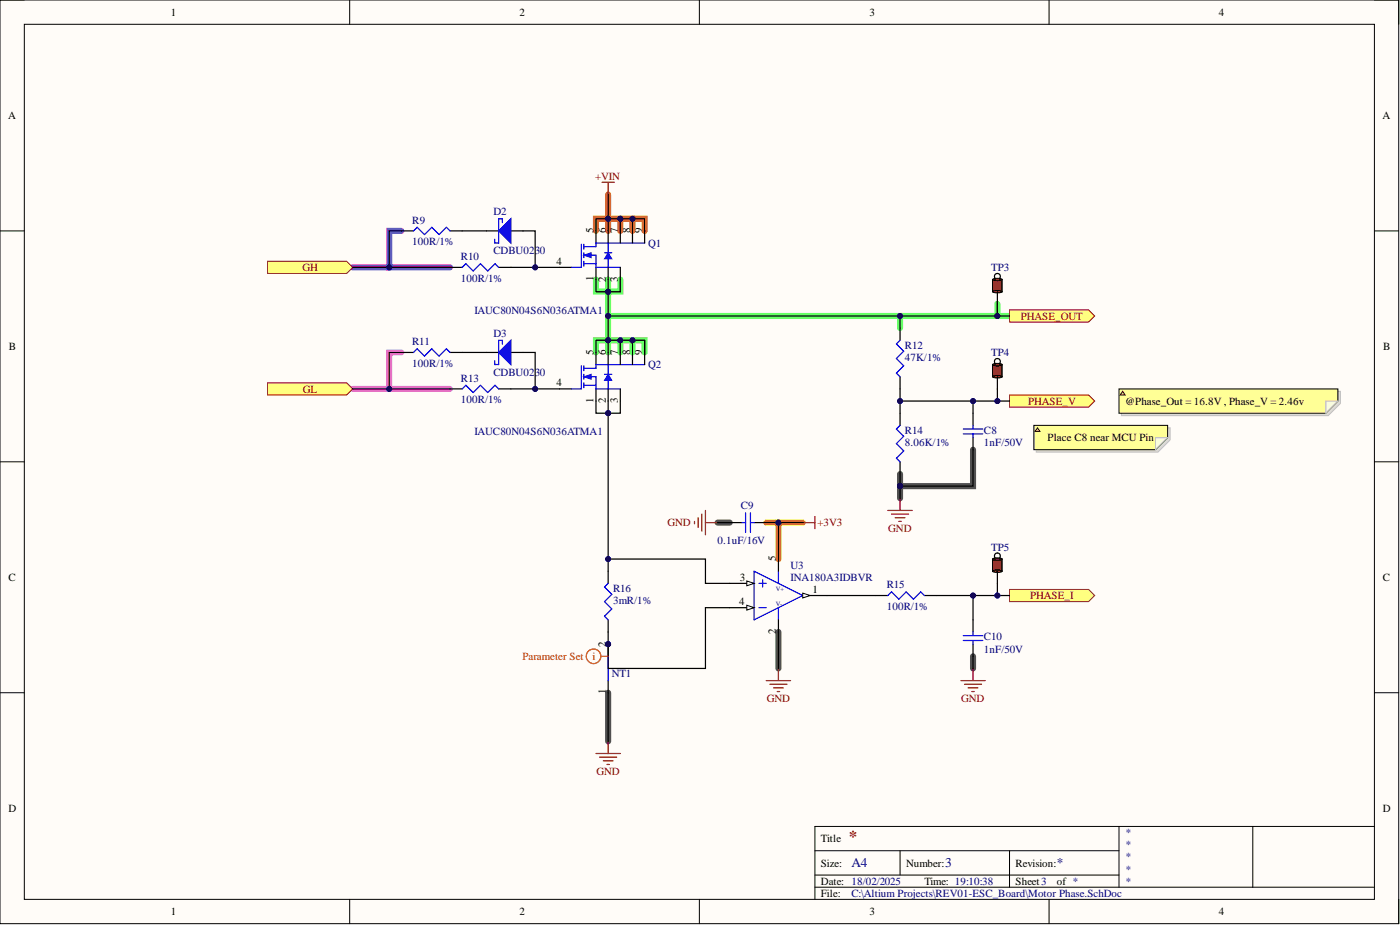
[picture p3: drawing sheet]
<svg xmlns="http://www.w3.org/2000/svg" width="292mm" height="193mm" viewBox="0 0 292 193" stroke-linecap="round" stroke-linejoin="round" font-family="sans-serif">
<defs><g id="words">
<text font-size="3.5" fill="#800000" x="177.1" y="175.7">*</text>
<g font-size="2.8" fill="#000080">
<text x="177.6" y="180.9">A4</text>
<text x="197.2" y="180.9">3</text>
<text x="220.5" y="180.9">*</text>
</g>
<g font-size="2.3">
<text x="35.6" y="3.3">1</text>
<text x="108.4" y="3.3">2</text>
<text x="181.4" y="3.3">3</text>
<text x="254.3" y="3.3">4</text>
<text x="1.7" y="24.8">A</text>
<text x="288.5" y="24.8">A</text>
<text x="123.8" y="48.7" transform="rotate(-90 123.8 48.7)">5</text>
<text x="126.4" y="48.7" transform="rotate(-90 126.4 48.7)">6</text>
<text x="128.9" y="48.7" transform="rotate(-90 128.9 48.7)">7</text>
<text x="131.5" y="48.7" transform="rotate(-90 131.5 48.7)">8</text>
<text x="134" y="48.7" transform="rotate(-90 134 48.7)">9</text>
<text x="116.1" y="55.3">4</text>
<text x="123.8" y="58.7" transform="rotate(-90 123.8 58.7)">1</text>
<text x="126.4" y="58.8" transform="rotate(-90 126.4 58.8)">2</text>
<text x="128.9" y="58.7" transform="rotate(-90 128.9 58.7)">3</text>
<text x="1.9" y="73">B</text>
<text x="123.8" y="74" transform="rotate(-90 123.8 74)">5</text>
<text x="126.4" y="74" transform="rotate(-90 126.4 74)">6</text>
<text x="128.9" y="74" transform="rotate(-90 128.9 74)">7</text>
<text x="131.5" y="74" transform="rotate(-90 131.5 74)">8</text>
<text x="134" y="74" transform="rotate(-90 134 74)">9</text>
<text x="288.6" y="73">B</text>
<text x="116.1" y="80.6">4</text>
<text x="123.8" y="84" transform="rotate(-90 123.8 84)">1</text>
<text x="126.4" y="84.2" transform="rotate(-90 126.4 84.2)">2</text>
<text x="128.9" y="84.1" transform="rotate(-90 128.9 84.1)">3</text>
<text x="234.7" y="84.4">@Phase_Out = 16.8V , Phase_V = 2.46v</text>
<text x="218.6" y="92">Place C8 near MCU Pin</text>
<text x="161.9" y="117.1" transform="rotate(-90 161.9 117.1)">5</text>
<text x="1.8" y="121.2">C</text>
<text x="154.4" y="121.2">3</text>
<text x="169.5" y="123.7">1</text>
<text x="288.5" y="121.2">C</text>
<text x="154.2" y="126.3">4</text>
<text x="126.4" y="134.9" transform="rotate(-90 126.4 134.9)">2</text>
<text x="161.9" y="132.3" transform="rotate(-90 161.9 132.3)">2</text>
<text x="126.4" y="144.9" transform="rotate(-90 126.4 144.9)">1</text>
<text x="1.8" y="169.4">D</text>
<text x="288.5" y="169.4">D</text>
<text x="171.3" y="175.7">Title</text>
<text x="171.3" y="180.8">Size:</text>
<text x="171.3" y="184.6">Date: 18/02/2025</text>
<text x="189.1" y="180.8">Number:</text>
<text x="192.9" y="184.6">Time: 19:10:38</text>
<text x="211.9" y="180.8">Revision:</text>
<text x="211.9" y="184.6">Sheet3</text>
<text x="220.5" y="184.6">of *</text>
<text x="35.6" y="190.9">1</text>
<text x="108.4" y="190.9">2</text>
<text x="171.3" y="187.1">File:</text>
<text x="181.4" y="190.9">3</text>
<text x="254.3" y="190.9">4</text>
</g>
<g font-size="2.3" fill="#800000">
<text x="124.2" y="37.5">+VIN</text>
<text x="63.1" y="56.5">GH</text>
<text x="213" y="66.7">PHASE_OUT</text>
<text x="63.2" y="81.9">GL</text>
<text x="214.5" y="84.4">PHASE_V</text>
<text x="139.2" y="109.8">GND</text>
<text x="170.5" y="109.8">+3V3</text>
<text x="185.3" y="111.1">GND</text>
<text x="214.9" y="125">PHASE_I</text>
<text x="160" y="146.5">GND</text>
<text x="200.6" y="146.5">GND</text>
<text x="124.4" y="161.8">GND</text>
</g>
<g font-size="2.3" fill="#000080">
<text x="86" y="46.7">R9</text>
<text x="102.9" y="44.9">D2</text>
<text x="86" y="51.2">100R/1%</text>
<text x="102.9" y="53">CDBU0230</text>
<text x="135.3" y="51.5">Q1</text>
<text x="96.2" y="58.8">100R/1%</text>
<text x="96.2" y="54.3">R10</text>
<text x="206.8" y="56.5">TP3</text>
<text x="99" y="65.4">IAUC80N04S6N036ATMA1</text>
<text x="102.9" y="70.2">D3</text>
<text x="86" y="76.6">100R/1%</text>
<text x="86" y="72">R11</text>
<text x="135.3" y="76.8">Q2</text>
<text x="188.8" y="75.3">47K/1%</text>
<text x="188.8" y="72.8">R12</text>
<text x="206.8" y="74.3">TP4</text>
<text x="96.2" y="79.6">R13</text>
<text x="102.9" y="78.3">CDBU0230</text>
<text x="96.2" y="84.2">100R/1%</text>
<text x="99" y="90.8">IAUC80N04S6N036ATMA1</text>
<text x="188.8" y="93">8.06K/1%</text>
<text x="188.8" y="90.5">R14</text>
<text x="205.3" y="93">1nF/50V</text>
<text x="205.3" y="90.5">C8</text>
<text x="154.5" y="106.2">C9</text>
<text x="149.7" y="113.6">0.1uF/16V</text>
<text x="165" y="118.7">U3</text>
<text x="206.8" y="114.9">TP5</text>
<text x="127.9" y="123.5">R16</text>
<text x="165" y="121.2">INA180A3IDBVR</text>
<text x="185" y="122.7">R15</text>
<text x="127.9" y="126">3mR/1%</text>
<text x="185" y="127.3">100R/1%</text>
<text x="205.3" y="136.2">1nF/50V</text>
<text x="205.3" y="133.6">C10</text>
<text x="127.6" y="141.2">NT1</text>
<text x="234.7" y="174.4">*</text>
<text x="234.7" y="177">*</text>
<text x="234.7" y="179.5">*</text>
<text x="234.7" y="182">*</text>
<text x="234.7" y="184.6">*</text>
<text x="177.6" y="187.1">C:\Altium Projects\REV01-ESC_Board\Motor Phase.SchDoc</text>
</g>
<g font-size="2.3" fill="#f00">
<text x="109" y="137.7">Parameter Set</text>
<text x="123.6" y="137.7">i</text>
</g>
<g font-size="1.4" fill="#000080">
<text x="161.9" y="123.3">V+</text>
<text x="161.9" y="126.3">V-</text>
</g>
</g></defs>
<path d="M0 0h291.8v192.7h-291.8z" fill-rule="evenodd" fill="#fffcf8"/>
<path d="M0 0h291.8v192.7h-291.8z" fill="none" stroke="#000" stroke-width=".21"/>
<path d="M5.1 5.1h281.7v182.5h-281.7z" fill-rule="evenodd" fill="#fffcf8"/>
<g fill="none" stroke="#000" stroke-width=".21">
<path d="M0 0h5.1M73 0v5.1M145.9 0v5.1M218.9 0v5.1M286.8 0h5v5.1M5.1 5.1h281.7v182.5h-281.7zM0 48.2h5.1M286.8 48.2h5M0 96.3h5.1M286.8 96.3h5M0 144.5h5.1M286.8 144.5h5"/>
<path d="M170 177.5h63.5M187.8 177.5v5.1M210.6 177.5v7.6M233.5 172.4v12.7M261.4 172.4v12.7M286.8 172.4h-116.8v15.2M73 187.6v5.1M145.9 187.6v5.1M170 185.1h116.8M170 182.6h63.5M218.9 187.6v5.1M291.8 187.6v5.1"/>
</g>
<path d="M124.3 58.3v2.5h5.1v-2.5M126.9 58.3v15.2M124.3 73.5v-2.5h10.2v2.5M126.9 65.9h60.9v2.6M129.4 71v2.5M132 71v2.5M187.8 65.9h22.8M208.1 63.4v2.5" fill="none" stroke="#6f6" stroke-width="1.3"/>
<path d="M83.7 73.5h-2.5v7.6h12.7M73.6 81.1h7.6" fill="none" stroke="#ff6eff" stroke-width="1.3"/>
<path d="M73.6 55.8h7.6M83.7 48.2h-2.5v7.6h12.7" fill="none" stroke="#90f" stroke-width="1.3"/>
<path d="M124.3 48.2v-2.6h2.6v2.6M126.9 40.6v5h2.5M129.4 45.6h2.6v2.6M129.4 45.6v2.6M132 45.6h2.5v2.6" fill="none" stroke="#fd6a11" stroke-width="1.3"/>
<path d="M187.8 98.9v5.1M203 93.8v7.6h-15.2M149.7 109h2.6M162.4 131.8v7.6M203 136.9v2.5M126.9 144.5v10.2" fill="none" stroke="#505050" stroke-width="1.3"/>
<path d="M159.9 109h2.5M167.5 109h-5.1v7.6" fill="none" stroke="#f6b900" stroke-width="1.3"/>
<path d="M116.7 55.8h2.6M124.3 48.2v2.5M124.3 55.8v2.5" fill="none" stroke="#000" stroke-width=".25"/>
<path d="M119.3 55.8h2M121.3 51v4.8M121.8 51.5h2.5M121.8 53.2h2.5v2.6M121.8 55h2.5M121.8 51v1M121.8 52.7v1M121.8 54.5v1" fill="none" stroke="#00f" stroke-width=".25"/>
<path d="M121.8 53.2l1.5-.5v1z" fill="#00f"/>
<path d="M121.8 53.2l1.5-.5v1z" fill="none" stroke="#00f" stroke-width=".21"/>
<path d="M124.3 50.7v.8M124.3 55.8h5.1" fill="none" stroke="#00f" stroke-width=".25"/>
<path d="M126.9 52.7l.7 1.3h-1.5z" fill="#00f"/>
<path d="M126.9 52.7l.7 1.3h-1.5z" fill="none" stroke="#00f" stroke-width=".21"/>
<path d="M124.3 50.7h10.2M126.1 52.7h1.5M126.9 50.7v2M126.9 54v1.8M121.3 76.3v4.8M121.8 76.8h2.5M121.8 78.6h2.5v2.5M121.8 76.3v1M121.8 78.1v1M121.8 79.9v1M119.3 81.1h2M121.8 80.4h2.5" fill="none" stroke="#00f" stroke-width=".25"/>
<path d="M126.9 48.2v2.5M126.9 55.8v2.5M129.4 48.2v2.5M129.4 55.8v2.5M132 48.2v2.5M134.5 48.2v2.5M124.3 73.5v2.6M116.7 81.1h2.6M124.3 81.1v2.6" fill="none" stroke="#000" stroke-width=".25"/>
<path d="M121.8 78.6l1.5-.5v1z" fill="#00f"/>
<path d="M121.8 78.6l1.5-.5v1z" fill="none" stroke="#00f" stroke-width=".21"/>
<path d="M124.3 76.1v.7M124.3 81.1h5.1" fill="none" stroke="#00f" stroke-width=".25"/>
<path d="M126.9 78.1l.7 1.3h-1.5z" fill="#00f"/>
<path d="M126.9 78.1l.7 1.3h-1.5z" fill="none" stroke="#00f" stroke-width=".21"/>
<g fill="none" stroke="#00f" stroke-width=".25">
<path d="M86.3 48.2l.7-.8 1.6 1.5 1.5-1.5 1.5 1.5 1.5-1.5 .8 .8M96.4 55.8l.8-.8 1.5 1.5 1.5-1.5 1.6 1.5 1.5-1.5 .7 .8M86.3 73.5l.7-.7 1.6 1.5 1.5-1.5 1.5 1.5 1.5-1.5 .8 .7M124.3 76.1h10.2M126.1 78.1h1.5M126.9 76.1v2M126.9 79.4v1.7M96.4 81.1l.8-.7 1.5 1.5 1.5-1.5 1.6 1.5 1.5-1.5 .7 .7M157.3 119.2l10.2 5-10.2 5.1zM162.4 119.2v2.5M158.4 126.8h1.5M158.4 121.7h1.5"/>
<path d="M159.1 120.9v1.6M162.4 126.8v2.5"/>
</g>
<g fill="none" stroke="#000" stroke-width=".25">
<path d="M83.7 48.2h2.6M93.9 55.8h2.5M93.9 48.2h2.5M104 55.8h2.6M83.7 73.5h2.6M93.9 73.5h2.5M126.9 73.5v2.6M129.4 73.5v2.6M132 73.5v2.6M134.5 73.5v2.6M93.9 81.1h2.5M104 81.1h2.6"/>
<path d="M126.9 81.1v2.6M129.4 81.1v2.6M152.3 126.8h5"/>
</g>
<path d="M155.8 126.3l1.5 .5-1.5 .5z" fill="#f8fcff"/>
<path d="M155.8 126.3l1.5 .5-1.5 .5z" fill="none" stroke="#000" stroke-width=".21"/>
<path d="M152.3 121.7h5" fill="none" stroke="#000" stroke-width=".25"/>
<path d="M155.8 121.2l1.5 .5-1.5 .5z" fill="#f8fcff"/>
<path d="M155.8 121.2l1.5 .5-1.5 .5z" fill="none" stroke="#000" stroke-width=".21"/>
<path d="M162.4 116.6v2.6M162.4 129.3v2.5M167.5 124.2h5.1" fill="none" stroke="#000" stroke-width=".25"/>
<path d="M167.5 123.7l1.5 .5-1.5 .5z" fill="#f8fcff"/>
<path d="M167.5 123.7l1.5 .5-1.5 .5z" fill="none" stroke="#000" stroke-width=".21"/>
<path d="M126.9 119.2v2.5M126.9 129.3v2.5" fill="none" stroke="#000" stroke-width=".25"/>
<path d="M126.9 121.7l-.8 .8 1.5 1.5-1.5 1.5 1.5 1.5-1.5 1.5 .8 .8" fill="none" stroke="#00f" stroke-width=".25"/>
<circle cx="126.9" cy="134.4" r=".51" fill="#000080"/>
<circle cx="126.9" cy="134.4" r=".51" fill="none" stroke="#000080" stroke-width=".21"/>
<path d="M126.9 134.4v2.5M126.9 142v2.5" fill="none" stroke="#000" stroke-width=".25"/>
<circle cx="126.9" cy="134.4" r=".51" fill="#000080"/>
<circle cx="126.9" cy="134.4" r=".51" fill="none" stroke="#000080" stroke-width=".21"/>
<path d="M154.8 109h.8M155.6 107v4.1M156.6 107v4.1M156.6 109h.7M126.9 136.9v5.1M185.3 124.2l.7-.7 1.5 1.5 1.6-1.5 1.5 1.5 1.5-1.5 .8 .7M201 132.6h4M201 133.6h4M203 131.8v.8M203 133.6v.8" fill="none" stroke="#00f" stroke-width=".25"/>
<g fill="none" stroke="#800000" stroke-width=".25">
<path d="M144.9 108.8v.5M145.7 108v2M146.4 107.2v3.6M147.2 106.5v5.1M147.2 109h2.5M167.5 109h2.5M170 107.8v2.5M162.4 139.4v2.6M203 139.4v2.6M124.3 157.2h5.1M125.1 158h3.6M125.9 158.7h2"/>
<path d="M126.6 159.5h.5M126.9 154.7v2.5M159.9 142h5.1M160.6 142.7h3.6M161.4 143.5h2M162.2 144.3h.5M200.5 142h5.1M201.2 142.7h3.6M202 143.5h2M202.8 144.3h.5"/>
</g>
<path d="M152.3 109h2.5M157.3 109h2.6M182.7 124.2h2.6M192.9 124.2h2.5M203 129.3v2.5M203 134.4v2.5" fill="none" stroke="#000" stroke-width=".25"/>
<path d="M55.8 54.5h16.5l1.3 1.3-1.3 1.2h-16.5z" fill-rule="evenodd" fill="#ffff80"/>
<path d="M55.8 54.5h16.5l1.3 1.3-1.3 1.2h-16.5z" fill="none" stroke="#800000" stroke-width=".21"/>
<path d="M55.8 79.9h16.5l1.3 1.2-1.3 1.3h-16.5z" fill-rule="evenodd" fill="#ffff80"/>
<path d="M55.8 79.9h16.5l1.3 1.2-1.3 1.3h-16.5z" fill="none" stroke="#800000" stroke-width=".21"/>
<path d="M125.6 38h2.6M126.9 38v2.6M185.3 106.5h5M186 107.2h3.6M186.8 108h2M187.5 108.8h.5M187.8 104v2.5" fill="none" stroke="#800000" stroke-width=".25"/>
<path d="M203 86.2v2.5M203 91.3v2.5" fill="none" stroke="#000" stroke-width=".25"/>
<path d="M201 89.5h4M201 90.5h4M203 88.7v.8M203 90.5v.8" fill="none" stroke="#00f" stroke-width=".25"/>
<path d="M210.6 64.7h16.5l1.3 1.2-1.3 1.3h-16.5z" fill-rule="evenodd" fill="#ffff80"/>
<path d="M210.6 64.7h16.5l1.3 1.2-1.3 1.3h-16.5z" fill="none" stroke="#800000" stroke-width=".21"/>
<path d="M210.6 123h16.5l1.3 1.2-1.3 1.3h-16.5z" fill-rule="evenodd" fill="#ffff80"/>
<path d="M210.6 123h16.5l1.3 1.2-1.3 1.3h-16.5z" fill="none" stroke="#800000" stroke-width=".21"/>
<path d="M210.6 82.4h16.5l1.3 1.3-1.3 1.2h-16.5z" fill-rule="evenodd" fill="#ffff80"/>
<path d="M210.6 82.4h16.5l1.3 1.3-1.3 1.2h-16.5z" fill="none" stroke="#800000" stroke-width=".21"/>
<path d="M207.1 58.3h2v2.5h-2z" fill-rule="evenodd" fill="#900"/>
<path d="M207.1 58.3h2v2.5h-2z" fill="none" stroke="#000" stroke-width=".21"/>
<path d="M207.2 60.8l.9-.2 1 .2a2.16 2.16 0 0 1-2 0z" fill="#900"/>
<path d="M207.2 60.8l.9-.2 1 .2a2.16 2.16 0 0 1-2 0z" fill="none" stroke="#000" stroke-width=".21"/>
<path d="M207.2 58.2l.9-.1 1 .2a2.16 2.16 0 0 1-2 0z" fill="#900"/>
<path d="M207.2 58.2l.9-.1 1 .2a2.16 2.16 0 0 1-2 0z" fill="none" stroke="#000" stroke-width=".21"/>
<path d="M207.6 58.3v-.9l.5-.4 .4 .2 .2 .3-.1 .8M208.1 60.8v2.6" fill="none" stroke="#000" stroke-width=".25"/>
<path d="M207.1 116.6h2v2.6h-2z" fill-rule="evenodd" fill="#900"/>
<path d="M207.1 116.6h2v2.6h-2z" fill="none" stroke="#000" stroke-width=".21"/>
<path d="M207.2 119.1l.9-.2 1 .3a2.16 2.16 0 0 1-2 0z" fill="#900"/>
<path d="M207.2 119.1l.9-.2 1 .3a2.16 2.16 0 0 1-2 0z" fill="none" stroke="#000" stroke-width=".21"/>
<path d="M207.2 116.5l.9-.1 1 .2a2.16 2.16 0 0 1-2 0z" fill="#900"/>
<path d="M207.2 116.5l.9-.1 1 .2a2.16 2.16 0 0 1-2 0z" fill="none" stroke="#000" stroke-width=".21"/>
<path d="M207.6 116.6v-.9l.5-.3 .4 .1 .2 .3-.1 .8M208.1 119.2v2.5" fill="none" stroke="#000" stroke-width=".25"/>
<path d="M207.1 76.1h2v2.5h-2z" fill-rule="evenodd" fill="#900"/>
<path d="M207.1 76.1h2v2.5h-2z" fill="none" stroke="#000" stroke-width=".21"/>
<path d="M207.2 78.5l.9-.2 1 .3a2.16 2.16 0 0 1-2 0z" fill="#900"/>
<path d="M207.2 78.5l.9-.2 1 .3a2.16 2.16 0 0 1-2 0z" fill="none" stroke="#000" stroke-width=".21"/>
<path d="M207.2 76l.9-.2 1 .3a2.16 2.16 0 0 1-2 0z" fill="#900"/>
<path d="M207.2 76l.9-.2 1 .3a2.16 2.16 0 0 1-2 0z" fill="none" stroke="#000" stroke-width=".21"/>
<path d="M101.5 48.2h2.5M106.6 48.2h2.5M187.8 68.5v2.5M187.8 78.6v2.5M207.6 76.1v-1l.5-.3 .4 .1 .2 .3-.1 .9M208.1 78.6v2.5M187.8 86.2v2.5M187.8 96.3v2.6" fill="none" stroke="#000" stroke-width=".25"/>
<path d="M187.8 71l-.8 .8 1.6 1.5-1.6 1.5 1.6 1.5-1.6 1.5 .8 .8M187.8 88.7l-.8 .8 1.6 1.5-1.6 1.5 1.6 1.6-1.6 1.5 .8 .7" fill="none" stroke="#00f" stroke-width=".25"/>
<path d="M104 48.2l2.6-2.6v5.1z" fill="#00f"/>
<path d="M104 45.6l.8 .1v.7M104 48.2l2.6-2.6v5.1zM104 45.6v5.1h-.8v-.8" fill="none" stroke="#00f" stroke-width=".25"/>
<path d="M101.5 73.5h2.5M106.6 73.5h2.5" fill="none" stroke="#000" stroke-width=".25"/>
<path d="M104 73.5l2.6-2.5v5.1z" fill="#00f"/>
<path d="M104 71h.8v.8M104 73.5l2.6-2.5v5.1zM104 71v5.1l-.8-.1v-.7" fill="none" stroke="#00f" stroke-width=".25"/>
<path d="M208.1 63.4v2.5" fill="none" stroke="#000" stroke-width=".25"/>
<circle cx="208.1" cy="65.9" r=".51" fill="#000080"/>
<circle cx="208.1" cy="65.9" r=".51" fill="none" stroke="#000080" stroke-width=".21"/>
<path d="M73.6 81.1h7.6" fill="none" stroke="#000" stroke-width=".25"/>
<circle cx="81.2" cy="81.1" r=".51" fill="#000080"/>
<circle cx="81.2" cy="81.1" r=".51" fill="none" stroke="#000080" stroke-width=".21"/>
<path d="M73.6 55.8h7.6" fill="none" stroke="#000" stroke-width=".25"/>
<circle cx="81.2" cy="55.8" r=".51" fill="#000080"/>
<circle cx="81.2" cy="55.8" r=".51" fill="none" stroke="#000080" stroke-width=".21"/>
<path d="M83.7 73.5h-2.5v7.6h12.7" fill="none" stroke="#000" stroke-width=".25"/>
<circle cx="81.2" cy="81.1" r=".51" fill="#000080"/>
<circle cx="81.2" cy="81.1" r=".51" fill="none" stroke="#000080" stroke-width=".21"/>
<path d="M83.7 48.2h-2.5v7.6h12.7" fill="none" stroke="#000" stroke-width=".25"/>
<circle cx="81.2" cy="55.8" r=".51" fill="#000080"/>
<circle cx="81.2" cy="55.8" r=".51" fill="none" stroke="#000080" stroke-width=".21"/>
<path d="M96.4 48.2h5.1M96.4 73.5h5.1M106.6 81.1h10.1" fill="none" stroke="#000" stroke-width=".25"/>
<circle cx="111.7" cy="81.1" r=".51" fill="#000080"/>
<circle cx="111.7" cy="81.1" r=".51" fill="none" stroke="#000080" stroke-width=".21"/>
<path d="M106.6 55.8h10.1" fill="none" stroke="#000" stroke-width=".25"/>
<circle cx="111.7" cy="55.8" r=".51" fill="#000080"/>
<circle cx="111.7" cy="55.8" r=".51" fill="none" stroke="#000080" stroke-width=".21"/>
<path d="M109.1 73.5h2.6v7.6" fill="none" stroke="#000" stroke-width=".25"/>
<circle cx="111.7" cy="81.1" r=".51" fill="#000080"/>
<circle cx="111.7" cy="81.1" r=".51" fill="none" stroke="#000080" stroke-width=".21"/>
<path d="M109.1 48.2h2.6v7.6" fill="none" stroke="#000" stroke-width=".25"/>
<circle cx="111.7" cy="55.8" r=".51" fill="#000080"/>
<circle cx="111.7" cy="55.8" r=".51" fill="none" stroke="#000080" stroke-width=".21"/>
<path d="M124.3 83.7v2.5h5.1v-2.5" fill="none" stroke="#000" stroke-width=".25"/>
<circle cx="126.9" cy="86.2" r=".51" fill="#000080"/>
<circle cx="126.9" cy="86.2" r=".51" fill="none" stroke="#000080" stroke-width=".21"/>
<path d="M124.3 73.5v-2.5h10.2v2.5" fill="none" stroke="#000" stroke-width=".25"/>
<circle cx="132" cy="71" r=".51" fill="#000080"/>
<circle cx="132" cy="71" r=".51" fill="none" stroke="#000080" stroke-width=".21"/>
<circle cx="129.4" cy="71" r=".51" fill="#000080"/>
<circle cx="129.4" cy="71" r=".51" fill="none" stroke="#000080" stroke-width=".21"/>
<circle cx="126.9" cy="71" r=".51" fill="#000080"/>
<circle cx="126.9" cy="71" r=".51" fill="none" stroke="#000080" stroke-width=".21"/>
<path d="M124.3 58.3v2.5h5.1v-2.5" fill="none" stroke="#000" stroke-width=".25"/>
<circle cx="126.9" cy="60.8" r=".51" fill="#000080"/>
<circle cx="126.9" cy="60.8" r=".51" fill="none" stroke="#000080" stroke-width=".21"/>
<path d="M124.3 48.2v-2.6h2.6v2.6" fill="none" stroke="#000" stroke-width=".25"/>
<circle cx="126.9" cy="45.6" r=".51" fill="#000080"/>
<circle cx="126.9" cy="45.6" r=".51" fill="none" stroke="#000080" stroke-width=".21"/>
<path d="M152.3 126.8h-5.1v12.6h-20.3v-7.6" fill="none" stroke="#000" stroke-width=".25"/>
<circle cx="126.9" cy="134.4" r=".51" fill="#000080"/>
<circle cx="126.9" cy="134.4" r=".51" fill="none" stroke="#000080" stroke-width=".21"/>
<path d="M126.9 116.6h20.3v5.1h5.1" fill="none" stroke="#000" stroke-width=".25"/>
<circle cx="126.9" cy="116.6" r=".51" fill="#000080"/>
<circle cx="126.9" cy="116.6" r=".51" fill="none" stroke="#000080" stroke-width=".21"/>
<path d="M126.9 65.9h60.9v2.6" fill="none" stroke="#000" stroke-width=".25"/>
<circle cx="126.9" cy="65.9" r=".51" fill="#000080"/>
<circle cx="126.9" cy="65.9" r=".51" fill="none" stroke="#000080" stroke-width=".21"/>
<circle cx="187.8" cy="65.9" r=".51" fill="#000080"/>
<circle cx="187.8" cy="65.9" r=".51" fill="none" stroke="#000080" stroke-width=".21"/>
<path d="M126.9 45.6h2.5" fill="none" stroke="#000" stroke-width=".25"/>
<circle cx="129.4" cy="45.6" r=".51" fill="#000080"/>
<circle cx="129.4" cy="45.6" r=".51" fill="none" stroke="#000080" stroke-width=".21"/>
<circle cx="126.9" cy="45.6" r=".51" fill="#000080"/>
<circle cx="126.9" cy="45.6" r=".51" fill="none" stroke="#000080" stroke-width=".21"/>
<path d="M129.4 45.6h2.6v2.6" fill="none" stroke="#000" stroke-width=".25"/>
<circle cx="132" cy="45.6" r=".51" fill="#000080"/>
<circle cx="132" cy="45.6" r=".51" fill="none" stroke="#000080" stroke-width=".21"/>
<circle cx="129.4" cy="45.6" r=".51" fill="#000080"/>
<circle cx="129.4" cy="45.6" r=".51" fill="none" stroke="#000080" stroke-width=".21"/>
<path d="M132 45.6h2.5v2.6" fill="none" stroke="#000" stroke-width=".25"/>
<circle cx="132" cy="45.6" r=".51" fill="#000080"/>
<circle cx="132" cy="45.6" r=".51" fill="none" stroke="#000080" stroke-width=".21"/>
<path d="M149.7 109h2.6M159.9 109h2.5" fill="none" stroke="#000" stroke-width=".25"/>
<circle cx="162.4" cy="109" r=".51" fill="#000080"/>
<circle cx="162.4" cy="109" r=".51" fill="none" stroke="#000080" stroke-width=".21"/>
<path d="M167.5 109h-5.1v7.6" fill="none" stroke="#000" stroke-width=".25"/>
<circle cx="162.4" cy="109" r=".51" fill="#000080"/>
<circle cx="162.4" cy="109" r=".51" fill="none" stroke="#000080" stroke-width=".21"/>
<path d="M203 93.8v7.6h-15.2M172.6 124.2h10.1" fill="none" stroke="#000" stroke-width=".25"/>
<circle cx="187.8" cy="101.4" r=".51" fill="#000080"/>
<circle cx="187.8" cy="101.4" r=".51" fill="none" stroke="#000080" stroke-width=".21"/>
<path d="M187.8 83.7h22.8" fill="none" stroke="#000" stroke-width=".25"/>
<circle cx="187.8" cy="83.7" r=".51" fill="#000080"/>
<circle cx="187.8" cy="83.7" r=".51" fill="none" stroke="#000080" stroke-width=".21"/>
<circle cx="203" cy="83.7" r=".51" fill="#000080"/>
<circle cx="203" cy="83.7" r=".51" fill="none" stroke="#000080" stroke-width=".21"/>
<circle cx="208.1" cy="83.7" r=".51" fill="#000080"/>
<circle cx="208.1" cy="83.7" r=".51" fill="none" stroke="#000080" stroke-width=".21"/>
<path d="M187.8 65.9h22.8" fill="none" stroke="#000" stroke-width=".25"/>
<circle cx="187.8" cy="65.9" r=".51" fill="#000080"/>
<circle cx="187.8" cy="65.9" r=".51" fill="none" stroke="#000080" stroke-width=".21"/>
<circle cx="208.1" cy="65.9" r=".51" fill="#000080"/>
<circle cx="208.1" cy="65.9" r=".51" fill="none" stroke="#000080" stroke-width=".21"/>
<path d="M195.4 124.2h7.6v5.1" fill="none" stroke="#000" stroke-width=".25"/>
<circle cx="203" cy="124.2" r=".51" fill="#000080"/>
<circle cx="203" cy="124.2" r=".51" fill="none" stroke="#000080" stroke-width=".21"/>
<path d="M203 124.2h7.6" fill="none" stroke="#000" stroke-width=".25"/>
<circle cx="203" cy="124.2" r=".51" fill="#000080"/>
<circle cx="203" cy="124.2" r=".51" fill="none" stroke="#000080" stroke-width=".21"/>
<circle cx="208.1" cy="124.2" r=".51" fill="#000080"/>
<circle cx="208.1" cy="124.2" r=".51" fill="none" stroke="#000080" stroke-width=".21"/>
<path d="M126.9 86.2v33M126.9 144.5v10.2" fill="none" stroke="#000" stroke-width=".25"/>
<circle cx="126.9" cy="86.2" r=".51" fill="#000080"/>
<circle cx="126.9" cy="86.2" r=".51" fill="none" stroke="#000080" stroke-width=".21"/>
<circle cx="126.9" cy="116.6" r=".51" fill="#000080"/>
<circle cx="126.9" cy="116.6" r=".51" fill="none" stroke="#000080" stroke-width=".21"/>
<path d="M126.9 83.7v2.5" fill="none" stroke="#000" stroke-width=".25"/>
<circle cx="126.9" cy="86.2" r=".51" fill="#000080"/>
<circle cx="126.9" cy="86.2" r=".51" fill="none" stroke="#000080" stroke-width=".21"/>
<path d="M126.9 71v2.5" fill="none" stroke="#000" stroke-width=".25"/>
<circle cx="126.9" cy="71" r=".51" fill="#000080"/>
<circle cx="126.9" cy="71" r=".51" fill="none" stroke="#000080" stroke-width=".21"/>
<path d="M126.9 60.8v10.2" fill="none" stroke="#000" stroke-width=".25"/>
<circle cx="126.9" cy="60.8" r=".51" fill="#000080"/>
<circle cx="126.9" cy="60.8" r=".51" fill="none" stroke="#000080" stroke-width=".21"/>
<circle cx="126.9" cy="65.9" r=".51" fill="#000080"/>
<circle cx="126.9" cy="65.9" r=".51" fill="none" stroke="#000080" stroke-width=".21"/>
<circle cx="126.9" cy="71" r=".51" fill="#000080"/>
<circle cx="126.9" cy="71" r=".51" fill="none" stroke="#000080" stroke-width=".21"/>
<path d="M126.9 58.3v2.5" fill="none" stroke="#000" stroke-width=".25"/>
<circle cx="126.9" cy="60.8" r=".51" fill="#000080"/>
<circle cx="126.9" cy="60.8" r=".51" fill="none" stroke="#000080" stroke-width=".21"/>
<path d="M126.9 40.6v5" fill="none" stroke="#000" stroke-width=".25"/>
<circle cx="126.9" cy="45.6" r=".51" fill="#000080"/>
<circle cx="126.9" cy="45.6" r=".51" fill="none" stroke="#000080" stroke-width=".21"/>
<path d="M129.4 71v2.5" fill="none" stroke="#000" stroke-width=".25"/>
<circle cx="129.4" cy="71" r=".51" fill="#000080"/>
<circle cx="129.4" cy="71" r=".51" fill="none" stroke="#000080" stroke-width=".21"/>
<path d="M129.4 45.6v2.6" fill="none" stroke="#000" stroke-width=".25"/>
<circle cx="129.4" cy="45.6" r=".51" fill="#000080"/>
<circle cx="129.4" cy="45.6" r=".51" fill="none" stroke="#000080" stroke-width=".21"/>
<path d="M132 71v2.5" fill="none" stroke="#000" stroke-width=".25"/>
<circle cx="132" cy="71" r=".51" fill="#000080"/>
<circle cx="132" cy="71" r=".51" fill="none" stroke="#000080" stroke-width=".21"/>
<path d="M187.8 101.4v2.6M162.4 131.8v7.6" fill="none" stroke="#000" stroke-width=".25"/>
<circle cx="187.8" cy="101.4" r=".51" fill="#000080"/>
<circle cx="187.8" cy="101.4" r=".51" fill="none" stroke="#000080" stroke-width=".21"/>
<path d="M187.8 98.9v2.5" fill="none" stroke="#000" stroke-width=".25"/>
<circle cx="187.8" cy="101.4" r=".51" fill="#000080"/>
<circle cx="187.8" cy="101.4" r=".51" fill="none" stroke="#000080" stroke-width=".21"/>
<path d="M187.8 81.1v5.1" fill="none" stroke="#000" stroke-width=".25"/>
<circle cx="187.8" cy="83.7" r=".51" fill="#000080"/>
<circle cx="187.8" cy="83.7" r=".51" fill="none" stroke="#000080" stroke-width=".21"/>
<path d="M203 83.7v2.5M203 136.9v2.5" fill="none" stroke="#000" stroke-width=".25"/>
<circle cx="203" cy="83.7" r=".51" fill="#000080"/>
<circle cx="203" cy="83.7" r=".51" fill="none" stroke="#000080" stroke-width=".21"/>
<path d="M208.1 121.7v2.5" fill="none" stroke="#000" stroke-width=".25"/>
<circle cx="208.1" cy="124.2" r=".51" fill="#000080"/>
<circle cx="208.1" cy="124.2" r=".51" fill="none" stroke="#000080" stroke-width=".21"/>
<path d="M208.1 81.1v2.6" fill="none" stroke="#000" stroke-width=".25"/>
<circle cx="208.1" cy="83.7" r=".51" fill="#000080"/>
<circle cx="208.1" cy="83.7" r=".51" fill="none" stroke="#000080" stroke-width=".21"/>
<g fill="none" stroke="#f00" stroke-width=".25">
<path d="M125.4 136.9h1.5"/>
<circle cx="123.8" cy="136.9" r="1.52"/>
</g>
<path d="M234 81.6h45.7v2.6l-2.6 2.5h-43.1z" fill-rule="evenodd" fill="#e0ddd7"/>
<path d="M234 81.6h45.7v2.6l-2.6 2.5h-43.1z" fill="none" stroke="#bfbdba" stroke-width=".21"/>
<path d="M233.5 81.1h45.6v2.6l-2.5 2.5h-43.1z" fill-rule="evenodd" fill="#ffff96"/>
<path d="M233.5 81.1h45.6v2.6l-2.5 2.5h-43.1z" fill="none" stroke="#000" stroke-width=".21"/>
<path d="M276.6 83.7h2.5l-2.5 2.5z" fill="#f2f0d8"/>
<path d="M276.6 83.7h2.5l-2.5 2.5z" fill="none" stroke="#bfbdba" stroke-width=".21"/>
<path d="M234.2 81.6l.5 .8h-1z" fill="#ffcc78"/>
<path d="M234.2 81.6l.5 .8h-1z" fill="none" stroke="#300" stroke-width=".21"/>
<path d="M216.2 89.2h27.9v2.6l-2.5 2.5h-25.4z" fill-rule="evenodd" fill="#e0ddd7"/>
<path d="M216.2 89.2h27.9v2.6l-2.5 2.5h-25.4z" fill="none" stroke="#bfbdba" stroke-width=".21"/>
<path d="M215.7 88.7h27.9v2.6l-2.5 2.5h-25.4z" fill-rule="evenodd" fill="#ffff96"/>
<path d="M215.7 88.7h27.9v2.6l-2.5 2.5h-25.4z" fill="none" stroke="#000" stroke-width=".21"/>
<path d="M241.1 91.3h2.5l-2.5 2.5z" fill="#f2f0d8"/>
<path d="M241.1 91.3h2.5l-2.5 2.5z" fill="none" stroke="#bfbdba" stroke-width=".21"/>
<path d="M216.5 89.2l.5 .8h-1z" fill="#ffcc78"/>
<path d="M216.5 89.2l.5 .8h-1z" fill="none" stroke="#300" stroke-width=".21"/>
<use href="#words"/>
</svg>
